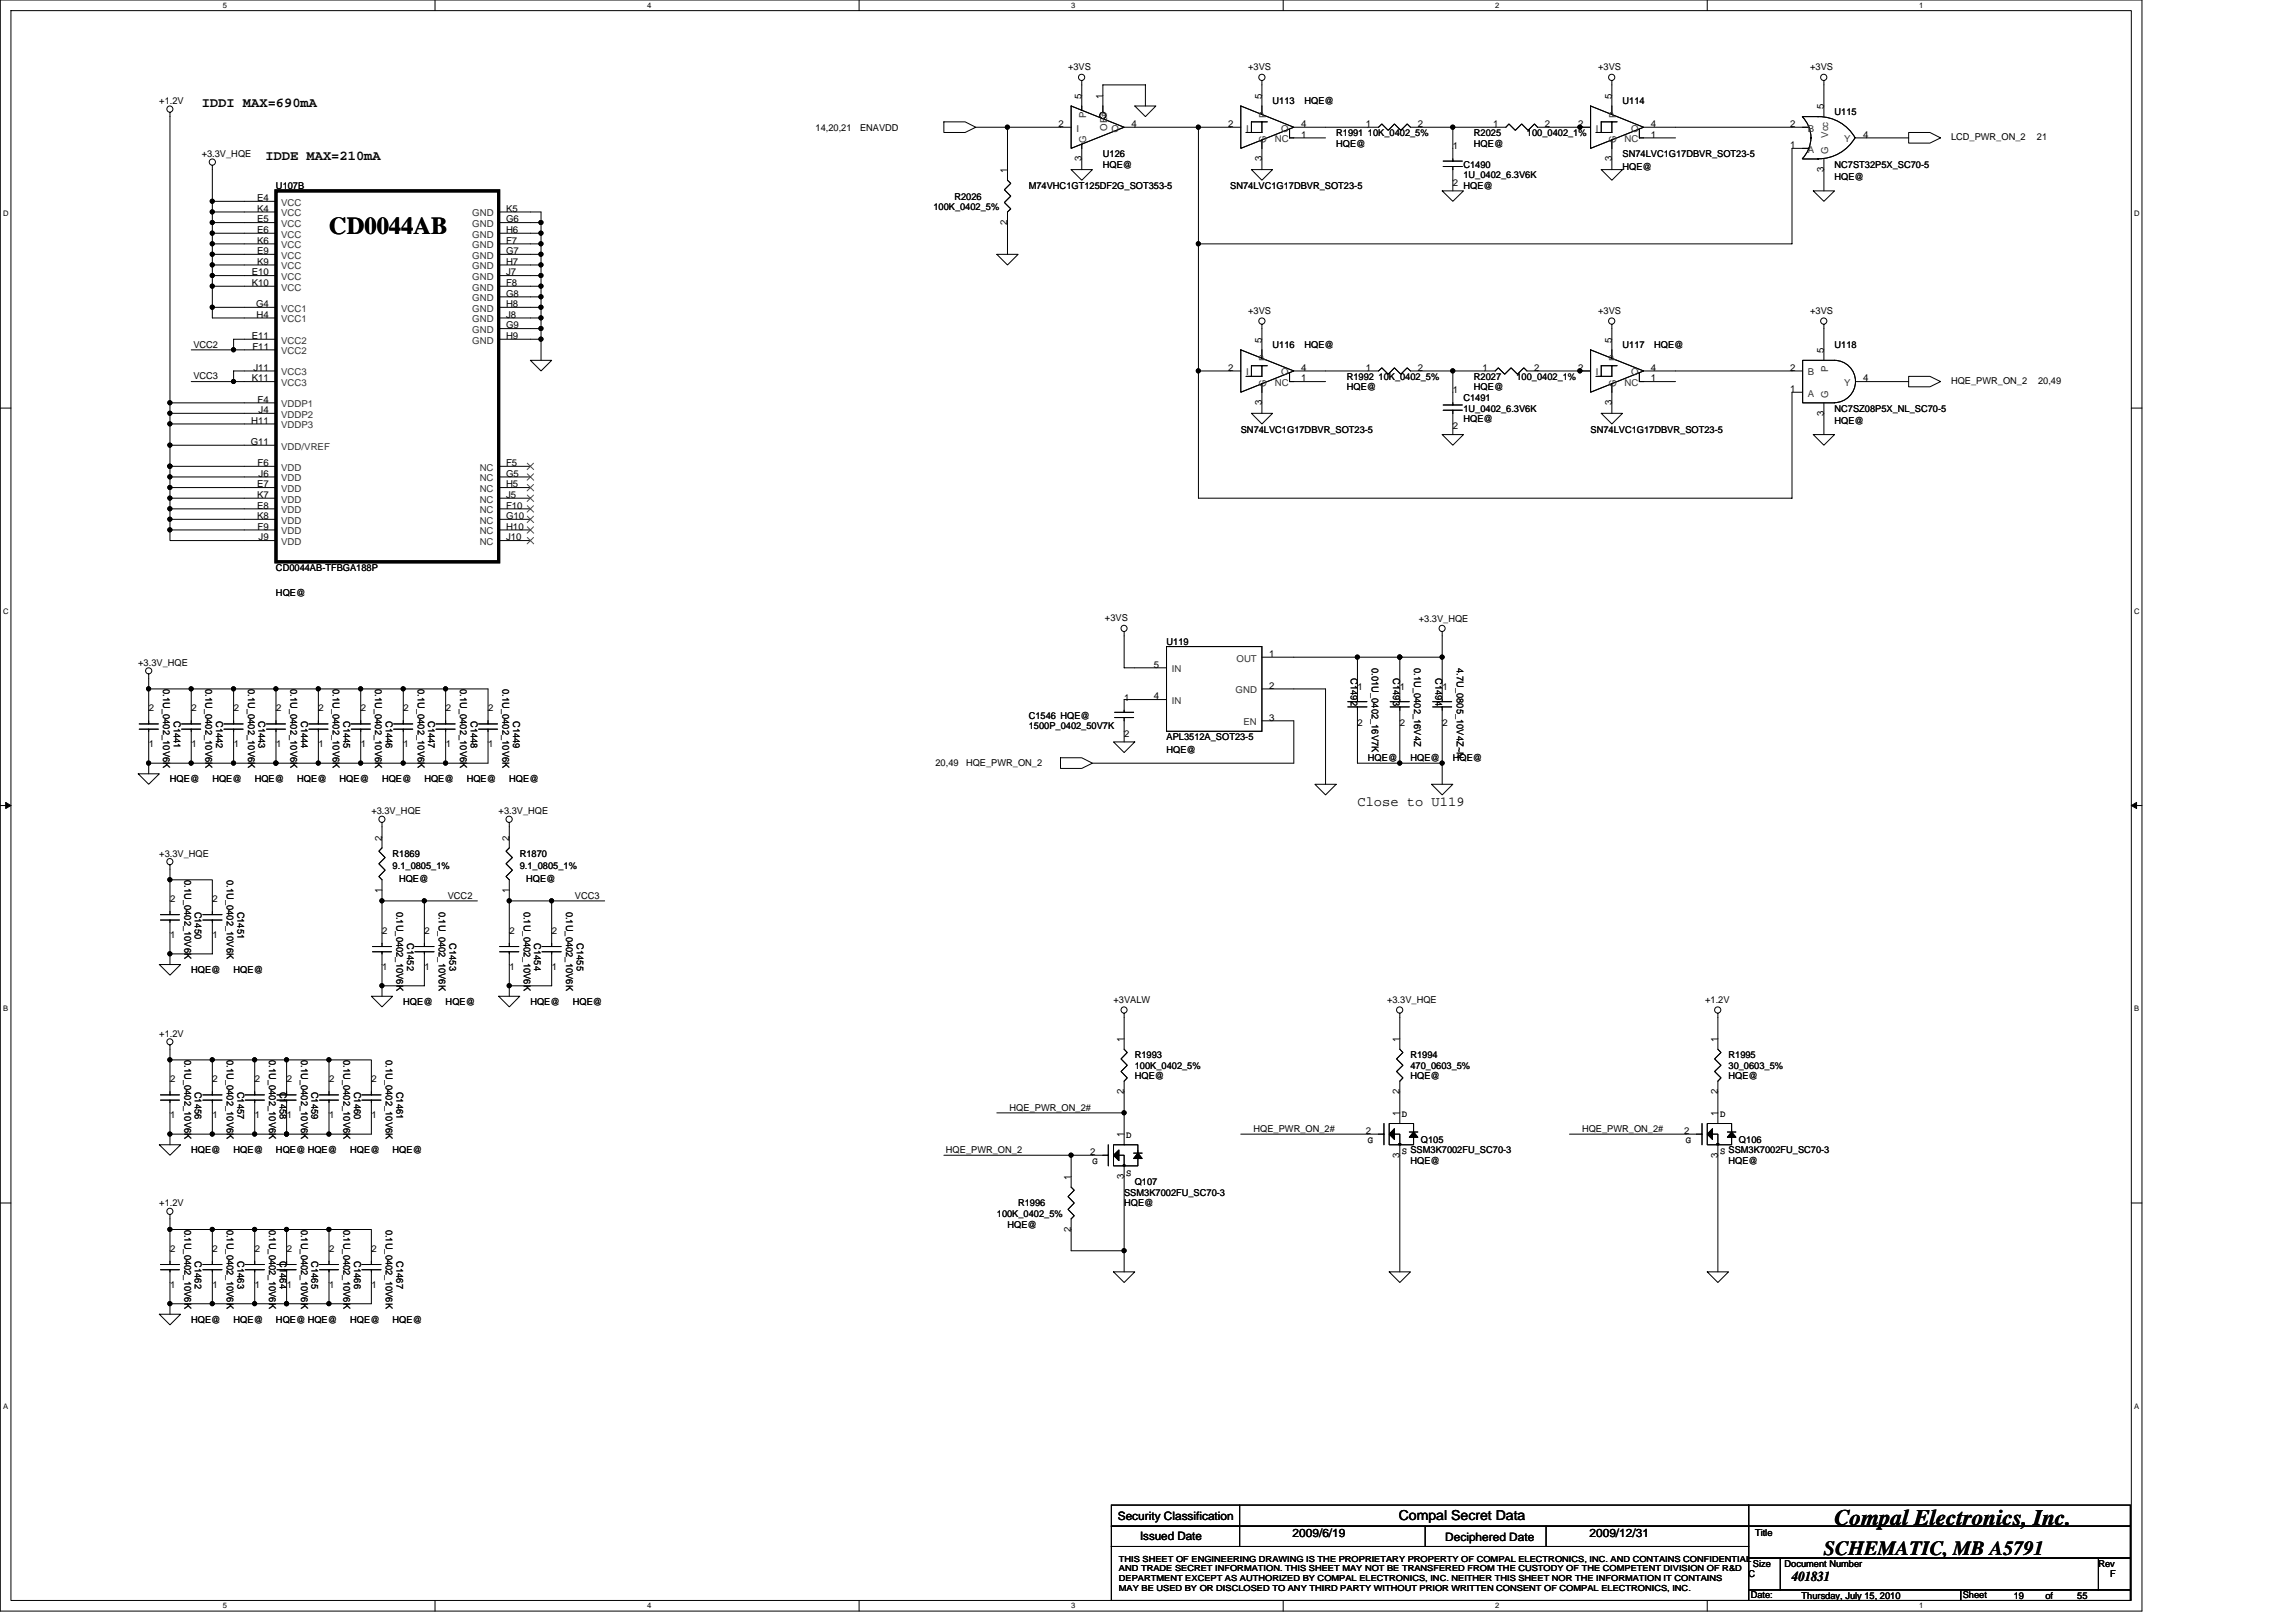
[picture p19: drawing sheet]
<svg xmlns="http://www.w3.org/2000/svg" width="297mm" height="210mm" viewBox="0 0 297 210" stroke-linecap="round" stroke-linejoin="round" font-family="sans-serif">
<defs><g id="words">
<text font-size="3.2" x="42.6" y="30.3">CD0044AB</text>
<text font-size="2.9" x="237.3" y="197.4">Compal Electronics, Inc.</text>
<text font-size="2.6" x="236" y="201.2">SCHEMATIC, MB A5791</text>
<g font-size="1.8">
<text x="26.1" y="13.8">IDDI MAX=690mA</text>
<text x="34.3" y="20.7">IDDE MAX=210mA</text>
<text x="175.6" y="104.3">Close to U119</text>
<text x="181" y="196.8">Compal Secret Data</text>
<text x="231.8" y="204.6">401831</text>
</g>
<g font-size="1.5">
<text x="144.6" y="196.7">Security Classification</text>
<text x="147.5" y="199.3">Issued Date</text>
<text x="167.2" y="198.9">2009/6/19</text>
<text x="187" y="199.4">Deciphered Date</text>
<text x="205.6" y="198.9">2009/12/31</text>
</g>
<g font-size="1.2">
<text x="138.2" y="9.1">+3VS</text>
<text x="161.5" y="9.1">+3VS</text>
<text x="206.8" y="9.1">+3VS</text>
<text x="234.2" y="9.1">+3VS</text>
<text x="20.6" y="13.5">+1.2V</text>
<text x="105.5" y="16.9">14,20,21</text>
<text x="111.3" y="16.9">ENAVDD</text>
<text x="136.9" y="16.4">2</text>
<text x="139.9" y="12.8" transform="rotate(-90 139.9 12.8)">5</text>
<text x="142.7" y="12.8" transform="rotate(-90 142.7 12.8)">1</text>
<text x="146.4" y="16.4">4</text>
<text x="158.9" y="16.4">2</text>
<text x="163.2" y="12.8" transform="rotate(-90 163.2 12.8)">5</text>
<text x="164.6" y="13.5">U113</text>
<text x="168.3" y="17.8">1</text>
<text x="168.3" y="16.4">4</text>
<text x="168.8" y="13.5">HQE@</text>
<text x="172.9" y="17.6">R1991 10K_0402_5%</text>
<text x="176.7" y="16.4">1</text>
<text x="183.4" y="16.4">2</text>
<text x="190.7" y="17.6">R2025</text>
<text x="193.2" y="16.4">1</text>
<text x="197.5" y="17.6">100_0402_1%</text>
<text x="199.9" y="16.4">2</text>
<text x="204.1" y="16.4">2</text>
<text x="208.5" y="12.8" transform="rotate(-90 208.5 12.8)">5</text>
<text x="209.9" y="13.5">U114</text>
<text x="213.6" y="17.8">1</text>
<text x="213.6" y="16.4">4</text>
<text x="231.6" y="16.4">2</text>
<text x="235.9" y="14.1" transform="rotate(-90 235.9 14.1)">5</text>
<text x="237.3" y="14.8">U115</text>
<text x="241" y="17.8">4</text>
<text x="26.1" y="20.3">+3.3V_HQE</text>
<text x="130.3" y="22.4" transform="rotate(-90 130.3 22.4)">1</text>
<text x="139.9" y="20.8" transform="rotate(-90 139.9 20.8)">3</text>
<text x="142.7" y="20.3">U126</text>
<text x="142.7" y="21.7">HQE@</text>
<text x="163.2" y="20.8" transform="rotate(-90 163.2 20.8)">3</text>
<text x="172.9" y="19">HQE@</text>
<text x="188" y="19.3">1</text>
<text x="189.3" y="21.7">C1490</text>
<text x="189.3" y="23.1">1U_0402_6.3V6K</text>
<text x="190.7" y="19">HQE@</text>
<text x="208.5" y="20.8" transform="rotate(-90 208.5 20.8)">3</text>
<text x="209.9" y="20.3">SN74LVC1G17DBVR_SOT23-5</text>
<text x="209.9" y="22">HQE@</text>
<text x="231.6" y="19.2">1</text>
<text x="235.9" y="22.2" transform="rotate(-90 235.9 22.2)">3</text>
<text x="237.3" y="21.7">NC7ST32P5X_SC70-5</text>
<text x="237.3" y="23.3">HQE@</text>
<text x="252.4" y="18.1">LCD_PWR_ON_2</text>
<text x="263.5" y="18.1">21</text>
<text x="33.2" y="26">E4</text>
<text x="33.2" y="27.4">K4</text>
<text x="33.2" y="28.8">E5</text>
<text x="35.7" y="24.4">U107B</text>
<text x="65.5" y="27.4">K5</text>
<text x="65.5" y="28.8">G6</text>
<text x="120.8" y="27.2">100K_0402_5%</text>
<text x="123.5" y="25.8">R2026</text>
<text x="130.3" y="29.1" transform="rotate(-90 130.3 29.1)">2</text>
<text x="133.1" y="24.4">M74VHC1GT125DF2G_SOT353-5</text>
<text x="159.1" y="24.4">SN74LVC1G17DBVR_SOT23-5</text>
<text x="188" y="24">2</text>
<text x="189.3" y="24.4">HQE@</text>
<text x="32.6" y="35.6">E10</text>
<text x="33.2" y="30.2">E6</text>
<text x="33.2" y="31.5">K6</text>
<text x="33.2" y="32.9">E9</text>
<text x="33.2" y="34.3">K9</text>
<text x="65.5" y="30.2">H6</text>
<text x="65.5" y="31.5">F7</text>
<text x="65.5" y="32.9">G7</text>
<text x="65.5" y="34.3">H7</text>
<text x="65.5" y="35.6">J7</text>
<text x="32.6" y="37">K10</text>
<text x="33.1" y="39.8">G4</text>
<text x="33.2" y="41.1">H4</text>
<text x="65.5" y="37">F8</text>
<text x="65.5" y="38.4">G8</text>
<text x="65.5" y="39.8">H8</text>
<text x="65.5" y="41.1">J8</text>
<text x="161.5" y="40.6">+3VS</text>
<text x="206.8" y="40.6">+3VS</text>
<text x="234.2" y="40.6">+3VS</text>
<text x="25" y="45">VCC2</text>
<text x="32.6" y="43.9">E11</text>
<text x="32.7" y="45.3">F11</text>
<text x="32.8" y="48">J11</text>
<text x="65.5" y="42.5">G9</text>
<text x="65.5" y="43.9">H9</text>
<text x="158.9" y="48">2</text>
<text x="163.2" y="44.3" transform="rotate(-90 163.2 44.3)">5</text>
<text x="164.6" y="45">U116</text>
<text x="168.3" y="48">4</text>
<text x="168.8" y="45">HQE@</text>
<text x="176.7" y="48">1</text>
<text x="183.4" y="48">2</text>
<text x="191.8" y="48">1</text>
<text x="198.5" y="48">2</text>
<text x="204.1" y="48">2</text>
<text x="208.5" y="44.3" transform="rotate(-90 208.5 44.3)">5</text>
<text x="209.9" y="45">U117</text>
<text x="213.6" y="48">4</text>
<text x="214" y="45">HQE@</text>
<text x="231.6" y="48">2</text>
<text x="235.9" y="45.7" transform="rotate(-90 235.9 45.7)">5</text>
<text x="237.3" y="45">U118</text>
<text x="25" y="49.1">VCC3</text>
<text x="32.6" y="49.4">K11</text>
<text x="33.3" y="52.1">F4</text>
<text x="33.5" y="53.5">J4</text>
<text x="163.2" y="52.4" transform="rotate(-90 163.2 52.4)">3</text>
<text x="168.3" y="49.4">1</text>
<text x="174.2" y="49.1">R1992 10K_0402_5%</text>
<text x="174.2" y="50.5">HQE@</text>
<text x="188" y="50.9">1</text>
<text x="189.3" y="51.9">C1491</text>
<text x="189.3" y="53.3">1U_0402_6.3V6K</text>
<text x="190.7" y="49.1">R2027</text>
<text x="190.7" y="50.5">HQE@</text>
<text x="196.2" y="49.1">100_0402_1%</text>
<text x="208.5" y="52.4" transform="rotate(-90 208.5 52.4)">3</text>
<text x="213.6" y="49.4">1</text>
<text x="231.6" y="50.7">1</text>
<text x="235.9" y="53.8" transform="rotate(-90 235.9 53.8)">3</text>
<text x="237.3" y="53.3">NC7SZ08P5X_NL_SC70-5</text>
<text x="241" y="49.4">4</text>
<text x="252.4" y="49.7">HQE_PWR_ON_2</text>
<text x="263.7" y="49.7">20,49</text>
<text x="32.4" y="57.6">G11</text>
<text x="32.5" y="54.8">H11</text>
<text x="160.5" y="56">SN74LVC1G17DBVR_SOT23-5</text>
<text x="188" y="55.6">2</text>
<text x="189.3" y="54.6">HQE@</text>
<text x="205.8" y="56">SN74LVC1G17DBVR_SOT23-5</text>
<text x="237.3" y="54.9">HQE@</text>
<text x="33.2" y="63.1">E7</text>
<text x="33.2" y="64.5">K7</text>
<text x="33.2" y="65.8">E8</text>
<text x="33.3" y="60.3">F6</text>
<text x="33.5" y="61.7">J6</text>
<text x="65.5" y="60.3">F5</text>
<text x="65.5" y="61.7">G5</text>
<text x="65.5" y="63.1">H5</text>
<text x="65.5" y="64.5">J5</text>
<text x="65.5" y="65.8">F10</text>
<text x="33.2" y="67.2">K8</text>
<text x="33.3" y="68.6">F9</text>
<text x="33.5" y="69.9">J9</text>
<text x="65.5" y="67.2">G10</text>
<text x="65.5" y="68.6">H10</text>
<text x="65.5" y="69.9">J10</text>
<text x="35.7" y="73.8">CD0044AB-TFBGA188P</text>
<text x="35.7" y="77.1">HQE@</text>
<text x="143" y="80.4">+3VS</text>
<text x="150.9" y="83.4">U119</text>
<text x="183.6" y="80.5">+3.3V_HQE</text>
<text x="17.9" y="86.2">+3.3V_HQE</text>
<text x="21.1" y="89.2" transform="rotate(90 21.1 89.2)">0.1U_0402_10V6K</text>
<text x="26.6" y="89.2" transform="rotate(90 26.6 89.2)">0.1U_0402_10V6K</text>
<text x="32.1" y="89.2" transform="rotate(90 32.1 89.2)">0.1U_0402_10V6K</text>
<text x="37.6" y="89.2" transform="rotate(90 37.6 89.2)">0.1U_0402_10V6K</text>
<text x="43.1" y="89.2" transform="rotate(90 43.1 89.2)">0.1U_0402_10V6K</text>
<text x="48.6" y="89.2" transform="rotate(90 48.6 89.2)">0.1U_0402_10V6K</text>
<text x="54" y="89.2" transform="rotate(90 54 89.2)">0.1U_0402_10V6K</text>
<text x="59.5" y="89.2" transform="rotate(90 59.5 89.2)">0.1U_0402_10V6K</text>
<text x="65" y="89.2" transform="rotate(90 65 89.2)">0.1U_0402_10V6K</text>
<text x="149.3" y="86.4">5</text>
<text x="164.2" y="85">1</text>
<text x="164.2" y="89.1">2</text>
<text x="174.7" y="87.8" transform="rotate(90 174.7 87.8)">C1492</text>
<text x="175.6" y="89.3">1</text>
<text x="177.5" y="86.4" transform="rotate(90 177.5 86.4)">0.01U_0402_16V7K</text>
<text x="180.2" y="87.8" transform="rotate(90 180.2 87.8)">C1493</text>
<text x="181.1" y="89.3">1</text>
<text x="183" y="86.4" transform="rotate(90 183 86.4)">0.1U_0402_16V4Z</text>
<text x="185.7" y="87.8" transform="rotate(90 185.7 87.8)">C1494</text>
<text x="186.6" y="89.3">1</text>
<text x="188.5" y="86.4" transform="rotate(90 188.5 86.4)">4.7U_0805_10V4Z~N</text>
<text x="19.3" y="92.1">2</text>
<text x="22.5" y="93.3" transform="rotate(90 22.5 93.3)">C1441</text>
<text x="24.8" y="92.1">2</text>
<text x="28" y="93.3" transform="rotate(90 28 93.3)">C1442</text>
<text x="30.2" y="92.1">2</text>
<text x="33.5" y="93.3" transform="rotate(90 33.5 93.3)">C1443</text>
<text x="35.7" y="92.1">2</text>
<text x="38.9" y="93.3" transform="rotate(90 38.9 93.3)">C1444</text>
<text x="41.2" y="92.1">2</text>
<text x="44.4" y="93.3" transform="rotate(90 44.4 93.3)">C1445</text>
<text x="46.7" y="92.1">2</text>
<text x="49.9" y="93.3" transform="rotate(90 49.9 93.3)">C1446</text>
<text x="52.2" y="92.1">2</text>
<text x="55.4" y="93.3" transform="rotate(90 55.4 93.3)">C1447</text>
<text x="57.7" y="92.1">2</text>
<text x="60.9" y="93.3" transform="rotate(90 60.9 93.3)">C1448</text>
<text x="63.2" y="92.1">2</text>
<text x="66.4" y="93.3" transform="rotate(90 66.4 93.3)">C1449</text>
<text x="133.1" y="93">C1546 HQE@</text>
<text x="133.1" y="94.4">1500P_0402_50V7K</text>
<text x="145.5" y="90.7">1</text>
<text x="145.5" y="95.4">2</text>
<text x="149.3" y="90.5">4</text>
<text x="150.9" y="95.8">APL3512A_SOT23-5</text>
<text x="164.2" y="93.3">3</text>
<text x="175.6" y="94">2</text>
<text x="181.1" y="94">2</text>
<text x="186.6" y="94">2</text>
<text x="19.3" y="96.7">1</text>
<text x="22" y="101.3">HQE@</text>
<text x="24.8" y="96.7">1</text>
<text x="27.5" y="101.3">HQE@</text>
<text x="30.2" y="96.7">1</text>
<text x="33" y="101.3">HQE@</text>
<text x="35.7" y="96.7">1</text>
<text x="38.5" y="101.3">HQE@</text>
<text x="41.2" y="96.7">1</text>
<text x="43.9" y="101.3">HQE@</text>
<text x="46.7" y="96.7">1</text>
<text x="49.4" y="101.3">HQE@</text>
<text x="52.2" y="96.7">1</text>
<text x="54.9" y="101.3">HQE@</text>
<text x="57.7" y="96.7">1</text>
<text x="60.4" y="101.3">HQE@</text>
<text x="63.2" y="96.7">1</text>
<text x="65.9" y="101.3">HQE@</text>
<text x="121" y="99.2">20,49</text>
<text x="125" y="99.2">HQE_PWR_ON_2</text>
<text x="150.9" y="97.4">HQE@</text>
<text x="177" y="98.5">HQE@</text>
<text x="182.5" y="98.5">HQE@</text>
<text x="188" y="98.5">HQE@</text>
<text x="48" y="105.4">+3.3V_HQE</text>
<text x="64.5" y="105.4">+3.3V_HQE</text>
<text x="20.6" y="110.8">+3.3V_HQE</text>
<text x="23.9" y="113.9" transform="rotate(90 23.9 113.9)">0.1U_0402_10V6K</text>
<text x="29.4" y="113.9" transform="rotate(90 29.4 113.9)">0.1U_0402_10V6K</text>
<text x="49.4" y="108.8" transform="rotate(-90 49.4 108.8)">2</text>
<text x="50.8" y="110.8">R1869</text>
<text x="50.8" y="112.5">9.1_0805_1%</text>
<text x="65.9" y="108.8" transform="rotate(-90 65.9 108.8)">2</text>
<text x="67.2" y="110.8">R1870</text>
<text x="67.2" y="112.5">9.1_0805_1%</text>
<text x="22" y="116.7">2</text>
<text x="25.2" y="118" transform="rotate(90 25.2 118)">C1450</text>
<text x="27.5" y="116.7">2</text>
<text x="30.7" y="118" transform="rotate(90 30.7 118)">C1451</text>
<text x="49.4" y="115.5" transform="rotate(-90 49.4 115.5)">1</text>
<text x="51.3" y="118" transform="rotate(90 51.3 118)">0.1U_0402_10V6K</text>
<text x="51.6" y="114.2">HQE@</text>
<text x="56.8" y="118" transform="rotate(90 56.8 118)">0.1U_0402_10V6K</text>
<text x="57.9" y="116.3">VCC2</text>
<text x="65.9" y="115.5" transform="rotate(-90 65.9 115.5)">1</text>
<text x="67.8" y="118" transform="rotate(90 67.8 118)">0.1U_0402_10V6K</text>
<text x="68.1" y="114.2">HQE@</text>
<text x="73.2" y="118" transform="rotate(90 73.2 118)">0.1U_0402_10V6K</text>
<text x="74.4" y="116.3">VCC3</text>
<text x="22" y="121.4">1</text>
<text x="24.7" y="125.9">HQE@</text>
<text x="27.5" y="121.4">1</text>
<text x="30.2" y="125.9">HQE@</text>
<text x="49.4" y="125.5">1</text>
<text x="49.4" y="120.8">2</text>
<text x="52.7" y="122.1" transform="rotate(90 52.7 122.1)">C1452</text>
<text x="54.9" y="125.5">1</text>
<text x="54.9" y="120.8">2</text>
<text x="58.2" y="122.1" transform="rotate(90 58.2 122.1)">C1453</text>
<text x="65.9" y="125.5">1</text>
<text x="65.9" y="120.8">2</text>
<text x="69.1" y="122.1" transform="rotate(90 69.1 122.1)">C1454</text>
<text x="71.4" y="125.5">1</text>
<text x="71.4" y="120.8">2</text>
<text x="74.6" y="122.1" transform="rotate(90 74.6 122.1)">C1455</text>
<text x="52.2" y="130">HQE@</text>
<text x="57.7" y="130">HQE@</text>
<text x="68.6" y="130">HQE@</text>
<text x="74.1" y="130">HQE@</text>
<text x="144.1" y="129.8">+3VALW</text>
<text x="179.4" y="129.8">+3.3V_HQE</text>
<text x="220.6" y="129.8">+1.2V</text>
<text x="20.6" y="134.2">+1.2V</text>
<text x="23.9" y="137.2" transform="rotate(90 23.9 137.2)">0.1U_0402_10V6K</text>
<text x="29.4" y="137.2" transform="rotate(90 29.4 137.2)">0.1U_0402_10V6K</text>
<text x="34.8" y="137.2" transform="rotate(90 34.8 137.2)">0.1U_0402_10V6K</text>
<text x="38.9" y="137.2" transform="rotate(90 38.9 137.2)">0.1U_0402_10V6K</text>
<text x="44.4" y="137.2" transform="rotate(90 44.4 137.2)">0.1U_0402_10V6K</text>
<text x="49.9" y="137.2" transform="rotate(90 49.9 137.2)">0.1U_0402_10V6K</text>
<text x="145.4" y="134.8" transform="rotate(-90 145.4 134.8)">1</text>
<text x="146.8" y="136.9">R1993</text>
<text x="181.1" y="134.8" transform="rotate(-90 181.1 134.8)">1</text>
<text x="182.5" y="136.9">R1994</text>
<text x="222.2" y="134.8" transform="rotate(-90 222.2 134.8)">1</text>
<text x="223.6" y="136.9">R1995</text>
<text x="22" y="140.1">2</text>
<text x="25.2" y="141.3" transform="rotate(90 25.2 141.3)">C1456</text>
<text x="27.5" y="140.1">2</text>
<text x="30.7" y="141.3" transform="rotate(90 30.7 141.3)">C1457</text>
<text x="33" y="140.1">2</text>
<text x="36.2" y="141.3" transform="rotate(90 36.2 141.3)">C1458</text>
<text x="37.1" y="140.1">2</text>
<text x="40.3" y="141.3" transform="rotate(90 40.3 141.3)">C1459</text>
<text x="42.6" y="140.1">2</text>
<text x="45.8" y="141.3" transform="rotate(90 45.8 141.3)">C1460</text>
<text x="48.1" y="140.1">2</text>
<text x="51.3" y="141.3" transform="rotate(90 51.3 141.3)">C1461</text>
<text x="130.6" y="143.7">HQE_PWR_ON_2#</text>
<text x="145.4" y="141.6" transform="rotate(-90 145.4 141.6)">2</text>
<text x="146.8" y="138.3">100K_0402_5%</text>
<text x="146.8" y="139.7">HQE@</text>
<text x="181.1" y="141.6" transform="rotate(-90 181.1 141.6)">2</text>
<text x="182.5" y="138.3">470_0603_5%</text>
<text x="182.5" y="139.7">HQE@</text>
<text x="222.2" y="141.6" transform="rotate(-90 222.2 141.6)">2</text>
<text x="223.6" y="138.3">30_0603_5%</text>
<text x="223.6" y="139.7">HQE@</text>
<text x="22" y="144.7">1</text>
<text x="24.7" y="149.3">HQE@</text>
<text x="27.5" y="144.7">1</text>
<text x="30.2" y="149.3">HQE@</text>
<text x="33" y="144.7">1</text>
<text x="35.7" y="149.3">HQE@ HQE@</text>
<text x="37.1" y="144.7">1</text>
<text x="42.6" y="144.7">1</text>
<text x="45.3" y="149.3">HQE@</text>
<text x="48.1" y="144.7">1</text>
<text x="50.8" y="149.3">HQE@</text>
<text x="122.4" y="149.2">HQE_PWR_ON_2</text>
<text x="141.1" y="149.5">2</text>
<text x="145.4" y="147.2" transform="rotate(-90 145.4 147.2)">1</text>
<text x="145.7" y="147.3">D</text>
<text x="162.2" y="146.5">HQE_PWR_ON_2#</text>
<text x="176.7" y="146.7">2</text>
<text x="177" y="147.9">G</text>
<text x="181.1" y="149.8" transform="rotate(-90 181.1 149.8)">3</text>
<text x="181.1" y="144.4" transform="rotate(-90 181.1 144.4)">1</text>
<text x="181.4" y="144.6">D</text>
<text x="181.4" y="149.4">S SSM3K7002FU_SC70-3</text>
<text x="183.8" y="147.9">Q105</text>
<text x="204.7" y="146.5">HQE_PWR_ON_2#</text>
<text x="217.9" y="146.7">2</text>
<text x="218.1" y="147.9">G</text>
<text x="222.2" y="149.8" transform="rotate(-90 222.2 149.8)">3</text>
<text x="222.2" y="144.4" transform="rotate(-90 222.2 144.4)">1</text>
<text x="222.5" y="144.6">D</text>
<text x="222.5" y="149.4">S SSM3K7002FU_SC70-3</text>
<text x="225" y="147.9">Q106</text>
<text x="138.6" y="152.7" transform="rotate(-90 138.6 152.7)">1</text>
<text x="141.3" y="150.6">G</text>
<text x="145.4" y="152.5" transform="rotate(-90 145.4 152.5)">3</text>
<text x="145.4" y="154.7">SSM3K7002FU_SC70-3</text>
<text x="145.7" y="152.1">S</text>
<text x="146.8" y="153.4">Q107</text>
<text x="182.5" y="150.6">HQE@</text>
<text x="223.6" y="150.6">HQE@</text>
<text x="20.6" y="156.1">+1.2V</text>
<text x="22" y="162">2</text>
<text x="23.9" y="159.1" transform="rotate(90 23.9 159.1)">0.1U_0402_10V6K</text>
<text x="27.5" y="162">2</text>
<text x="29.4" y="159.1" transform="rotate(90 29.4 159.1)">0.1U_0402_10V6K</text>
<text x="33" y="162">2</text>
<text x="34.8" y="159.1" transform="rotate(90 34.8 159.1)">0.1U_0402_10V6K</text>
<text x="37.1" y="162">2</text>
<text x="38.9" y="159.1" transform="rotate(90 38.9 159.1)">0.1U_0402_10V6K</text>
<text x="42.6" y="162">2</text>
<text x="44.4" y="159.1" transform="rotate(90 44.4 159.1)">0.1U_0402_10V6K</text>
<text x="48.1" y="162">2</text>
<text x="49.9" y="159.1" transform="rotate(90 49.9 159.1)">0.1U_0402_10V6K</text>
<text x="129" y="157.5">100K_0402_5%</text>
<text x="130.3" y="158.9">HQE@</text>
<text x="131.7" y="156.1">R1996</text>
<text x="138.6" y="159.4" transform="rotate(-90 138.6 159.4)">2</text>
<text x="145.4" y="156.1">HQE@</text>
<text x="22" y="166.7">1</text>
<text x="25.2" y="163.2" transform="rotate(90 25.2 163.2)">C1462</text>
<text x="27.5" y="166.7">1</text>
<text x="30.7" y="163.2" transform="rotate(90 30.7 163.2)">C1463</text>
<text x="33" y="166.7">1</text>
<text x="36.2" y="163.2" transform="rotate(90 36.2 163.2)">C1464</text>
<text x="37.1" y="166.7">1</text>
<text x="40.3" y="163.2" transform="rotate(90 40.3 163.2)">C1465</text>
<text x="42.6" y="166.7">1</text>
<text x="45.8" y="163.2" transform="rotate(90 45.8 163.2)">C1466</text>
<text x="48.1" y="166.7">1</text>
<text x="51.3" y="163.2" transform="rotate(90 51.3 163.2)">C1467</text>
<text x="24.7" y="171.2">HQE@</text>
<text x="30.2" y="171.2">HQE@</text>
<text x="35.7" y="171.2">HQE@ HQE@</text>
<text x="45.3" y="171.2">HQE@</text>
<text x="50.8" y="171.2">HQE@</text>
<text x="226.8" y="202.8">Size</text>
<text x="227.1" y="198.8">Title</text>
<text x="230.9" y="202.8">Document Number</text>
<text x="271.5" y="202.8">Rev</text>
<text x="226.2" y="204.1">C</text>
<text x="226.5" y="206.9">Date:</text>
<text x="233.1" y="206.9">Thursday, July 15, 2010</text>
<text x="253.9" y="206.9">Sheet</text>
<text x="260.5" y="206.9">19</text>
<text x="264.6" y="206.9">of</text>
<text x="268.7" y="206.9">55</text>
<text x="273" y="204.1">F</text>
</g>
<g font-size="1.2" fill="#333">
<text x="139.3" y="17">I</text>
<text x="140.5" y="15.2" transform="rotate(-90 140.5 15.2)">P</text>
<text x="143.3" y="16.9" transform="rotate(-90 143.3 16.9)">OE#</text>
<text x="143.8" y="17">O</text>
<text x="161.2" y="17">I</text>
<text x="163.8" y="15.2" transform="rotate(-90 163.8 15.2)">P</text>
<text x="165.8" y="17">O</text>
<text x="206.5" y="17">I</text>
<text x="209.1" y="15.2" transform="rotate(-90 209.1 15.2)">P</text>
<text x="211" y="17">O</text>
<text x="233.9" y="17">B</text>
<text x="236.5" y="17.8" transform="rotate(-90 236.5 17.8)">Vcc</text>
<text x="140.5" y="18.5" transform="rotate(-90 140.5 18.5)">G</text>
<text x="163.8" y="18.5" transform="rotate(-90 163.8 18.5)">G</text>
<text x="164.9" y="18.4">NC</text>
<text x="209.1" y="18.5" transform="rotate(-90 209.1 18.5)">G</text>
<text x="210.2" y="18.4">NC</text>
<text x="233.9" y="19.8">A</text>
<text x="236.5" y="19.9" transform="rotate(-90 236.5 19.9)">G</text>
<text x="238.6" y="18.4">Y</text>
<text x="36.4" y="26.6">VCC</text>
<text x="36.4" y="28">VCC</text>
<text x="36.4" y="29.4">VCC</text>
<text x="61.1" y="28">GND</text>
<text x="61.1" y="29.4">GND</text>
<text x="36.4" y="30.8">VCC</text>
<text x="36.4" y="32.1">VCC</text>
<text x="36.4" y="33.5">VCC</text>
<text x="36.4" y="34.9">VCC</text>
<text x="61.1" y="30.8">GND</text>
<text x="61.1" y="32.1">GND</text>
<text x="61.1" y="33.5">GND</text>
<text x="61.1" y="34.9">GND</text>
<text x="36.4" y="41.7">VCC1</text>
<text x="36.4" y="40.3">VCC1</text>
<text x="36.4" y="36.2">VCC</text>
<text x="36.4" y="37.6">VCC</text>
<text x="61.1" y="36.2">GND</text>
<text x="61.1" y="37.6">GND</text>
<text x="61.1" y="39">GND</text>
<text x="61.1" y="40.3">GND</text>
<text x="61.1" y="41.7">GND</text>
<text x="36.4" y="44.5">VCC2</text>
<text x="36.4" y="45.8">VCC2</text>
<text x="61.1" y="43.1">GND</text>
<text x="61.1" y="44.5">GND</text>
<text x="163.8" y="46.8" transform="rotate(-90 163.8 46.8)">P</text>
<text x="209.1" y="46.8" transform="rotate(-90 209.1 46.8)">P</text>
<text x="36.4" y="48.6">VCC3</text>
<text x="36.4" y="50">VCC3</text>
<text x="36.4" y="52.7">VDDP1</text>
<text x="161.2" y="48.6">I</text>
<text x="163.8" y="50.1" transform="rotate(-90 163.8 50.1)">G</text>
<text x="164.9" y="50">NC</text>
<text x="165.8" y="48.6">O</text>
<text x="206.5" y="48.6">I</text>
<text x="209.1" y="50.1" transform="rotate(-90 209.1 50.1)">G</text>
<text x="210.2" y="50">NC</text>
<text x="211" y="48.6">O</text>
<text x="233.9" y="48.6">B</text>
<text x="233.9" y="51.3">A</text>
<text x="236.5" y="51.5" transform="rotate(-90 236.5 51.5)">G</text>
<text x="236.5" y="48.1" transform="rotate(-90 236.5 48.1)">P</text>
<text x="238.6" y="50">Y</text>
<text x="36.4" y="54.1">VDDP2</text>
<text x="36.4" y="55.4">VDDP3</text>
<text x="36.4" y="58.2">VDD/VREF</text>
<text x="36.4" y="60.9">VDD</text>
<text x="36.4" y="62.3">VDD</text>
<text x="36.4" y="63.7">VDD</text>
<text x="36.4" y="65">VDD</text>
<text x="62.1" y="60.9">NC</text>
<text x="62.1" y="62.3">NC</text>
<text x="62.1" y="63.7">NC</text>
<text x="62.1" y="65">NC</text>
<text x="36.4" y="66.4">VDD</text>
<text x="36.4" y="67.8">VDD</text>
<text x="36.4" y="69.2">VDD</text>
<text x="36.4" y="70.5">VDD</text>
<text x="62.1" y="66.4">NC</text>
<text x="62.1" y="67.8">NC</text>
<text x="62.1" y="69.2">NC</text>
<text x="62.1" y="70.5">NC</text>
<text x="151.6" y="87">IN</text>
<text x="159.8" y="89.7">GND</text>
<text x="160" y="85.6">OUT</text>
<text x="151.6" y="91.1">IN</text>
<text x="160.9" y="93.9">EN</text>
</g>
<g font-size="1.1">
<text x="144.8" y="202.1">THIS SHEET OF ENGINEERING DRAWING IS THE PROPRIETARY PROPERTY OF COMPAL ELECTRONICS, INC. AND CONTAINS CONFIDENTIAL</text>
<text x="144.8" y="203.3">AND TRADE SECRET INFORMATION. THIS SHEET MAY NOT BE TRANSFERED FROM THE CUSTODY OF THE COMPETENT DIVISION OF R&amp;D</text>
<text x="144.8" y="204.6">DEPARTMENT EXCEPT AS AUTHORIZED BY COMPAL ELECTRONICS, INC. NEITHER THIS SHEET NOR THE INFORMATION IT CONTAINS</text>
<text x="144.8" y="205.9">MAY BE USED BY OR DISCLOSED TO ANY THIRD PARTY WITHOUT PRIOR WRITTEN CONSENT OF COMPAL ELECTRONICS, INC.</text>
</g>
<g font-size="1">
<text x="28.8" y="1">5</text>
<text x="83.7" y="1">4</text>
<text x="138.6" y="1">3</text>
<text x="193.4" y="1">2</text>
<text x="248.3" y="1">1</text>
<text x=".4" y="28">D</text>
<text x="276.1" y="28">D</text>
<text x=".4" y="79.4">C</text>
<text x="276.1" y="79.4">C</text>
<text x=".4" y="130.9">B</text>
<text x="276.1" y="130.9">B</text>
<text x=".4" y="182.3">A</text>
<text x="276.1" y="182.3">A</text>
<text x="28.8" y="208.2">5</text>
<text x="83.7" y="208.2">4</text>
<text x="138.6" y="208.2">3</text>
<text x="193.4" y="208.2">2</text>
<text x="248.3" y="208.2">1</text>
</g>
</g></defs>
<path d="M0 0h277.1v208.5h-277.1zM1.4 1.4h274.3v205.7h-274.3z" fill="none" stroke="#000" stroke-width=".13"/>
<g fill="#fff">
<path d="M28.8 .1h.6v1.1h-.6z"/>
<path d="M28.8 207.3h.6v1.1h-.6z"/>
</g>
<path d="M56.3 0v1.4M56.3 207.1v1.4" fill="none" stroke="#000" stroke-width=".13"/>
<g fill="#fff">
<path d="M83.7 .1h.6v1.1h-.6z"/>
<path d="M83.7 207.3h.6v1.1h-.6z"/>
</g>
<path d="M111.1 0v1.4M111.1 207.1v1.4" fill="none" stroke="#000" stroke-width=".13"/>
<g fill="#fff">
<path d="M138.6 .1h.5v1.1h-.5z"/>
<path d="M138.6 207.3h.5v1.1h-.5z"/>
</g>
<path d="M166 0v1.4M166 207.1v1.4" fill="none" stroke="#000" stroke-width=".13"/>
<g fill="#fff">
<path d="M193.4 .1h.6v1.1h-.6z"/>
<path d="M193.4 207.3h.6v1.1h-.6z"/>
</g>
<path d="M220.9 0v1.4M220.9 207.1v1.4" fill="none" stroke="#000" stroke-width=".13"/>
<g fill="#fff">
<path d="M248.3 .1h.6v1.1h-.6z"/>
<path d="M248.3 207.3h.6v1.1h-.6z"/>
<path d="M.4 27.1h.7v1.1h-.7z"/>
<path d="M276.1 27.1h.7v1.1h-.7z"/>
<path d="M.4 78.5h.7v1.1h-.7z"/>
<path d="M276.1 78.5h.7v1.1h-.7z"/>
</g>
<path d="M0 52.8h1.4M275.7 52.8h1.4" fill="none" stroke="#000" stroke-width=".13"/>
<g fill="#fff">
<path d="M.4 130h.7v1.1h-.7z"/>
<path d="M276.1 130h.7v1.1h-.7z"/>
</g>
<path d="M0 104.2h1.4M275.7 104.2h1.4" fill="none" stroke="#000" stroke-width=".13"/>
<path d="M.7 103.8l.7 .4-.7 .4zM275.7 104.2l.7-.4v.8z" fill="#000" stroke="#000" stroke-width=".13"/>
<g fill="#fff">
<path d="M.4 181.4h.7v1.1h-.7z"/>
<path d="M276.1 181.4h.7v1.1h-.7z"/>
</g>
<g fill="none" stroke="#000" stroke-width=".13">
<path d="M22 14.5v54.1M122.1 15.8h2.8l1.3 .7-1.3 .6h-2.8zM126.2 16.5h4.1v6.8l.5 .4-.9 .9 .9 .8-.9 .8 .9 .8-.5 .4v5.5M130.3 16.5h8.3M138.6 13.7l6.8 2.8-6.8 2.7zM140 10.4v3.9M140 18.6v3.3M145.4 16.5h15.1M146.8 13.7h2.7l-1.3 1.4zM148.2 13.7v-2.7h-5.5v3.5M155 16.5v48h76.8v-13.7h1.4M160.5 13.7l6.9 2.8-6.9 2.7z"/>
<path d="M163.3 15.8v1.3h-2.1M163.3 18.1v3.8M163.3 10.4v4.4M164 15.8h-2.1v1.3M166.8 16.7v1.1h4.7M167.4 16.5h10.9l.5-.5 .8 .9 .8-.9 .8 .9 .9-.9 .4 .5h12.3l.4-.5 .8 .9 .9-.9 .8 .9 .8-.9 .4 .5h6.9M188 16.5v4.3M205.8 13.7l6.8 2.8-6.8 2.7zM208.5 15.8v1.3h-2M208.5 18.1v3.8M208.5 10.4v4.4M209.2 15.8h-2v1.3"/>
<path d="M212.1 16.7v1.1h4.7M233.2 15.1a3.9 3.9 0 0 1 1.1 2.8v-.1a4 4 0 0 1-1.1 2.7M233.2 15.1h2.1M234 19.2h-2.2v12.4h-76.8M234 16.5h-21.4M235.2 15.1a5.4 5.4 0 0 1 4.8 2.7M236 10.4v4.7M240 17.8a5.5 5.5 0 0 1-4.8 2.8M246.9 17.8h-6.8M246.9 17.1h2.8l1.4 .7-1.4 .7h-2.8zM27.5 39.8h8.2M27.5 28.8v1.4h8.2"/>
<path d="M27.5 30.2v1.4h8.2M27.5 31.6v1.3h8.2M27.5 32.9v1.4h8.2M27.5 34.3v1.4h8.2M27.5 26.1v1.3h8.2M27.5 37h8.2M27.5 28.8h8.2M27.5 21.4v4.7h8.2M27.5 35.7v5.4h8.2M27.5 27.4v1.4M64.5 39.8h5.5M64.5 27.4h5.5v19.2"/>
<path d="M64.5 38.4h5.5M64.5 37h5.5M64.5 35.7h5.5M64.5 34.3h5.5M64.5 32.9h5.5M64.5 31.6h5.5M64.5 30.2h5.5M70 28.8h-5.5M129 32.9h2.7l-1.4 1.4zM138.6 21.9h2.7l-1.3 1.4zM161.9 21.9h2.7l-1.3 1.4zM186.6 24.7h2.7l-1.3 1.4z"/>
<path d="M186.7 21.5h2.5M186.7 20.8h2.5M188 21.5v3.2M207.2 21.9h2.7l-1.4 1.4zM233.2 20.6h2.1M234.6 24.7h2.7l-1.3 1.4zM236 20.6v4.1M22 52.1h13.7M22 54.9h13.7M22 57.6h13.7M24.7 49.4h11M35.7 43.9h-5.5v1.4"/>
<path d="M35.7 48h-5.5v1.4M35.7 53.5h-13.7M35.7 45.3h-11M64.5 41.1h5.5M64.5 42.5h5.5M68.6 46.6h2.8l-1.4 1.4zM70 43.9h-5.5M160.5 45.3l6.9 2.7-6.9 2.8zM160.5 48h-5.5M161.9 53.5h2.7l-1.3 1.4zM163.3 42v4.4M163.3 47.3v1.4h-2.1"/>
<path d="M163.3 49.7v3.8M164 47.3h-2.1v1.4M166.8 48.3v1.1h4.7M167.4 48h10.9l.5-.4 .8 .8 .8-.8 .8 .8 .9-.8 .4 .4h10.9l.4-.4 .9 .8 .8-.8 .8 .8 .8-.8 .4 .4h8.3M186.6 56.2h2.7l-1.3 1.4zM186.7 53.1h2.5M186.7 52.4h2.5M188 48v4.4M188 53.1v3.1M205.8 45.3l6.8 2.7-6.8 2.8zM207.2 53.5h2.7l-1.4 1.4zM208.5 47.3v1.4h-2"/>
<path d="M208.5 49.7v3.8M208.5 42v4.4M209.2 47.3h-2v1.4M212.1 48.3v1.1h4.7M212.6 48h20.6M234.6 56.2h2.7l-1.3 1.4zM236 42v4.6M236 52.1v4.1M237.3 52.1a2.74 2.74 0 0 0 2.7-2.7 2.74 2.74 0 0 0-2.7-2.8h-4.1v5.5h4.1M240.1 49.4h6.8M246.9 48.7h2.8l1.4 .7-1.4 .7h-2.8zM22 68.6v1.4h13.7"/>
<path d="M22 67.2h13.7M22 65.8h13.7M22 63.1h13.7M22 61.7h13.7M35.7 68.6h-13.7M35.7 64.5h-13.7M35.7 60.3h-13.7M64.5 68.6h4.1M64.5 67.2h4.1M64.5 65.8h4.1M64.5 64.5h4.1M64.5 63.1h4.1"/>
<path d="M64.5 61.7h4.1M64.5 60.3h4.1M64.5 70h4.1M18 93.7h2.5M18 94.4h2.5M19.2 89.2h5.5v4.5M19.2 87.2v6.5M19.2 94.4v5.7M23.5 93.7h2.5M23.5 94.4h2.5M24.7 94.4v4.4M24.7 89.2h5.5v4.5"/>
<path d="M29 93.7h2.5M29 94.4h2.5M30.2 89.2h5.5v4.5M30.2 94.4v4.4M34.5 93.7h2.4M34.5 94.4h2.4M35.7 94.4v4.4M35.7 89.2h5.5v4.5M40 93.7h2.4M40 94.4h2.4M41.2 94.4v4.4M41.2 89.2h5.5v4.5"/>
<path d="M45.4 93.7h2.5M45.4 94.4h2.5M46.7 94.4v4.4M46.7 89.2h5.5v4.5M50.9 93.7h2.5M50.9 94.4h2.5M52.2 89.2h5.5v4.5M52.2 94.4v4.4M56.4 93.7h2.5M56.4 94.4h2.5M57.7 89.2h5.4v4.5M57.7 94.4v4.4"/>
<path d="M61.9 93.7h2.5M61.9 94.4h2.5M63.1 94.4v4.4h-43.9M137.2 98.1h2.8l1.3 .7-1.3 .6h-2.8zM144.1 96h2.7l-1.4 1.4zM144.2 92.9h2.5M144.2 92.2h2.5M145.4 81.7v4.7h5.5M145.4 92.9v3.1M150.9 83.7h12.4v10.9h-12.4zM150.9 90.5h-5.5v1.7M163.3 89.2h8.2v12.3"/>
<path d="M163.3 93.3h4.1v5.5h-26.1M163.3 85h23.3M174.4 91.5h2.4M174.4 90.8h2.4M175.6 85v5.8M175.6 91.5v7.3h11M179.8 91.5h2.5M179.8 90.8h2.5M181.1 85v5.8M181.1 91.5v7.3M185.4 91.5h2.4M185.4 90.8h2.4"/>
<path d="M186.6 81.7v9.1M186.6 91.5v10M17.9 100.1h2.7l-1.4 1.4zM20.8 118.4h2.4M20.8 119.1h2.4M22 111.9v6.5M22 119.1v5.7M22 113.9h5.5v4.5M26.2 118.4h2.5M26.2 119.1h2.5M27.5 119.1v4.3h-5.5M49.4 116.6h5.5v5.9"/>
<path d="M49.4 106.4v3.3l-.4 .5 .8 .8-.8 .8 .8 .8-.8 .8 .4 .5v8.6M54.9 116.6h6.9M65.9 106.4v3.3l-.4 .5 .8 .8-.8 .8 .8 .8-.8 .8 .4 .5v8.6M65.9 116.6h5.5v5.9M71.4 116.6h6.8M170.1 101.5h2.8l-1.4 1.4zM185.2 101.5h2.8l-1.4 1.4zM20.6 124.8h2.8l-1.4 1.4zM22 135.2v6.5M22 137.2h5.5M27.5 137.2v4.5M27.5 137.2h5.5v4.5"/>
<path d="M33 137.2h4.1v4.5M37.1 137.2h5.5v4.5M42.6 137.2h5.4v4.5M48 128.9h2.8l-1.4 1.4zM48.2 122.5h2.4M48.2 123.2h2.4M49.4 123.2v5.7M53.7 122.5h2.5M53.7 123.2h2.5M54.9 123.2v4.4h-5.5M64.5 128.9h2.7l-1.3 1.4zM64.6 122.5h2.5"/>
<path d="M64.6 123.2h2.5M65.9 123.2v5.7M70.1 122.5h2.5M70.1 123.2h2.5M71.4 123.2v4.4h-5.5M145.4 131.1v4.7l.4 .4-.8 .8 .8 .9-.8 .8 .8 .8-.4 .4v8.2M181.1 131.1v4.7l.4 .4-.8 .8 .8 .9-.8 .8 .8 .8-.4 .4v5.5M222.2 131.1v4.7l.4 .4-.8 .8 .8 .9-.8 .8 .8 .8-.4 .4v5.5M0 155.7h1.4M20.6 148.1h2.8l-1.4 1.4zM20.8 141.7h2.4M20.8 142.4h2.4"/>
<path d="M22 157.2v6.4M22 142.4v5.7M22 159.1h5.5M26.2 141.7h2.5M26.2 142.4h2.5M27.5 159.1h5.5v4.5M27.5 142.4v4.4M27.5 159.1v4.5M31.7 141.7h2.5M31.7 142.4h2.5M33 159.1h4.1v4.5M33 142.4v4.4"/>
<path d="M35.8 141.7h2.5M35.8 142.4h2.5M37.1 142.4v4.4M37.1 159.1h5.5v4.5M41.3 141.7h2.5M41.3 142.4h2.5M42.6 159.1h5.4v4.5M42.6 142.4v4.4M46.8 141.7h2.5M46.8 142.4h2.5M48 142.4v4.4h-26M129 144h16.4"/>
<path d="M138.6 149.5v4.1l.4 .4-.8 .9 .8 .8-.8 .8 .8 .8-.4 .4v4.2h6.8M143.4 149.5h-21.3M143.4 148.1v2.8M145.3 150.9v-.2h.3v.2h-.2M145.4 148.1h-1.3v2.8h1.3v-1.4h-.6M145.4 148.1h1.8v1.1M145.4 150.9v13.7M146.7 149.2h1.1M147.2 149.9v1h-1.8M160.5 146.8h18.5M179 145.4v2.7M181 148.1v-.1h.2v.1h-.1"/>
<path d="M181.1 145.4h-1.4v2.7h1.4v-1.3h-.7M181.1 145.4h1.8v1.1M181.1 148.1v16.5M182.3 146.5h1.1M182.9 147.2v.9h-1.8M203 146.8h17.2M220.2 145.4v2.7M222.1 148.1v-.1h.3v.1h-.2M222.2 145.4h-1.3v2.7h1.3v-1.3h-.7M222.2 145.4h1.8v1.1M222.2 148.1v16.5M223.5 146.5h1.1"/>
<path d="M224 147.2v.9h-1.8M275.7 155.7h1.4M20.6 170.1h2.8l-1.4 1.4zM20.8 163.6h2.4M20.8 164.3h2.4M22 164.3v5.8M26.2 163.6h2.5M26.2 164.3h2.5M27.5 164.3v4.4M31.7 163.6h2.5M31.7 164.3h2.5M33 164.3v4.4"/>
<path d="M35.8 163.6h2.5M35.8 164.3h2.5M37.1 164.3v4.4M41.3 163.6h2.5M41.3 164.3h2.5M42.6 164.3v4.4M46.8 163.6h2.5M46.8 164.3h2.5M48 164.3v4.4h-26M144.1 164.6h2.7l-1.4 1.4zM179.7 164.6h2.8l-1.4 1.4zM220.9 164.6h2.7l-1.4 1.4z"/>
<path d="M143.8 194.8h82.4v2.7h-82.4zM143.8 197.5h82.4v2.6h-82.4zM160.4 194.8v5.3M184.4 197.5v2.6M200 197.5v2.6M226.2 194.8h49.4v2.7h-49.4zM226.2 197.5h49.4v4.1h-49.4zM143.8 200.1h82.4v7h-82.4zM226.2 201.6h4.1v4.1h-4.1zM226.2 205.7h27.5v1.4h-27.5zM230.3 201.6h41.2v4.1h-41.2zM253.7 205.7h21.9v1.4h-21.9z"/>
<path d="M271.5 201.6h4.1v4.1h-4.1z"/>
<circle cx="22" cy="14.1" r=".4"/>
<circle cx="139.9" cy="10" r=".4"/>
<circle cx="142.7" cy="14.9" r=".4"/>
<circle cx="163.3" cy="10" r=".4"/>
<circle cx="208.5" cy="10" r=".4"/>
<circle cx="235.9" cy="10" r=".4"/>
<circle cx="27.5" cy="21" r=".4"/>
<circle cx="163.3" cy="41.5" r=".4"/>
<circle cx="208.5" cy="41.5" r=".4"/>
<circle cx="235.9" cy="41.5" r=".4"/>
<circle cx="19.2" cy="86.8" r=".4"/>
<circle cx="145.4" cy="81.3" r=".4"/>
<circle cx="186.6" cy="81.3" r=".4"/>
<circle cx="22" cy="111.5" r=".4"/>
<circle cx="49.4" cy="106" r=".4"/>
<circle cx="65.9" cy="106" r=".4"/>
<circle cx="22" cy="134.8" r=".39"/>
<circle cx="145.4" cy="130.7" r=".4"/>
<circle cx="181.1" cy="130.7" r=".4"/>
<circle cx="222.2" cy="130.7" r=".4"/>
<circle cx="22" cy="156.8" r=".4"/>
</g>
<g fill="#000" stroke="#000" stroke-width=".13">
<path d="M144.1 149.5l.7-.7v1.4zM147.2 149.2l.6 .7h-1.1zM180.4 146.1v1.3l-.7-.6zM182.9 146.5l.5 .7h-1.1zM221.5 146.1v1.3l-.6-.6zM224 146.5l.6 .7h-1.1z"/>
<circle cx="130.3" cy="16.5" r=".27"/>
<circle cx="155" cy="16.5" r=".27"/>
<circle cx="187.9" cy="16.5" r=".27"/>
<circle cx="204.4" cy="16.5" r=".27"/>
<circle cx="27.5" cy="27.4" r=".27"/>
<circle cx="27.5" cy="31.5" r=".27"/>
<circle cx="27.5" cy="28.8" r=".27"/>
<circle cx="27.5" cy="35.7" r=".27"/>
<circle cx="27.5" cy="26" r=".27"/>
<circle cx="27.5" cy="32.9" r=".27"/>
<circle cx="27.5" cy="37" r=".27"/>
<circle cx="27.5" cy="30.2" r=".27"/>
<circle cx="27.5" cy="34.3" r=".27"/>
<circle cx="27.5" cy="39.8" r=".27"/>
<circle cx="70" cy="28.8" r=".27"/>
<circle cx="70" cy="34.3" r=".27"/>
<circle cx="70" cy="38.4" r=".27"/>
<circle cx="70" cy="32.9" r=".27"/>
<circle cx="70" cy="39.8" r=".27"/>
<circle cx="70" cy="31.5" r=".27"/>
<circle cx="70" cy="37" r=".27"/>
<circle cx="70" cy="30.2" r=".27"/>
<circle cx="70" cy="35.7" r=".27"/>
<circle cx="155" cy="31.5" r=".27"/>
<circle cx="22" cy="54.9" r=".27"/>
<circle cx="22" cy="57.6" r=".27"/>
<circle cx="22" cy="53.5" r=".27"/>
<circle cx="22" cy="52.1" r=".27"/>
<circle cx="30.2" cy="49.4" r=".27"/>
<circle cx="30.2" cy="45.3" r=".27"/>
<circle cx="70" cy="43.9" r=".27"/>
<circle cx="70" cy="41.1" r=".27"/>
<circle cx="70" cy="42.5" r=".27"/>
<circle cx="155" cy="48" r=".27"/>
<circle cx="187.9" cy="48" r=".27"/>
<circle cx="204.4" cy="48" r=".27"/>
<circle cx="22" cy="67.2" r=".27"/>
<circle cx="22" cy="64.5" r=".27"/>
<circle cx="22" cy="60.3" r=".27"/>
<circle cx="22" cy="61.7" r=".27"/>
<circle cx="22" cy="68.6" r=".27"/>
<circle cx="22" cy="65.8" r=".27"/>
<circle cx="22" cy="63.1" r=".27"/>
<circle cx="19.2" cy="89.1" r=".27"/>
<circle cx="19.2" cy="98.8" r=".27"/>
<circle cx="24.7" cy="89.1" r=".27"/>
<circle cx="24.7" cy="98.8" r=".27"/>
<circle cx="30.2" cy="98.8" r=".27"/>
<circle cx="30.2" cy="89.1" r=".27"/>
<circle cx="35.7" cy="89.1" r=".27"/>
<circle cx="35.7" cy="98.8" r=".27"/>
<circle cx="41.2" cy="89.1" r=".27"/>
<circle cx="41.2" cy="98.8" r=".27"/>
<circle cx="46.7" cy="98.8" r=".27"/>
<circle cx="46.7" cy="89.1" r=".27"/>
<circle cx="52.2" cy="89.1" r=".27"/>
<circle cx="52.2" cy="98.8" r=".27"/>
<circle cx="57.6" cy="98.8" r=".27"/>
<circle cx="57.6" cy="89.1" r=".27"/>
<circle cx="175.6" cy="85" r=".27"/>
<circle cx="181.1" cy="98.8" r=".27"/>
<circle cx="181.1" cy="85" r=".27"/>
<circle cx="186.6" cy="98.8" r=".27"/>
<circle cx="186.6" cy="85" r=".27"/>
<circle cx="22" cy="113.8" r=".27"/>
<circle cx="49.4" cy="116.6" r=".27"/>
<circle cx="54.9" cy="116.6" r=".27"/>
<circle cx="65.9" cy="116.6" r=".27"/>
<circle cx="71.4" cy="116.6" r=".27"/>
<circle cx="22" cy="123.4" r=".27"/>
<circle cx="22" cy="137.1" r=".27"/>
<circle cx="27.5" cy="137.1" r=".27"/>
<circle cx="32.9" cy="137.1" r=".27"/>
<circle cx="37.1" cy="137.1" r=".27"/>
<circle cx="42.5" cy="137.1" r=".27"/>
<circle cx="49.4" cy="127.6" r=".27"/>
<circle cx="65.9" cy="127.6" r=".27"/>
<circle cx="22" cy="146.8" r=".27"/>
<circle cx="22" cy="159.1" r=".27"/>
<circle cx="27.5" cy="146.8" r=".27"/>
<circle cx="27.5" cy="159.1" r=".27"/>
<circle cx="32.9" cy="146.8" r=".27"/>
<circle cx="32.9" cy="159.1" r=".27"/>
<circle cx="37.1" cy="146.8" r=".27"/>
<circle cx="37.1" cy="159.1" r=".27"/>
<circle cx="42.5" cy="146.8" r=".27"/>
<circle cx="42.5" cy="159.1" r=".27"/>
<circle cx="138.6" cy="149.5" r=".27"/>
<circle cx="145.4" cy="144" r=".27"/>
<circle cx="22" cy="168.7" r=".27"/>
<circle cx="27.5" cy="168.7" r=".27"/>
<circle cx="32.9" cy="168.7" r=".27"/>
<circle cx="37.1" cy="168.7" r=".27"/>
<circle cx="42.5" cy="168.7" r=".27"/>
<circle cx="145.4" cy="161.8" r=".27"/>
</g>
<path d="M35.7 24.7h28.8v48h-28.8z" fill="none" stroke="#000" stroke-width=".4"/>
<g fill="none" stroke="#4c4c4c" stroke-width=".13">
<path d="M68.2 59.9l.8 .9M69 59.9l-.8 .9M68.2 61.3l.8 .8M68.2 62.7l.8 .8M68.2 64.1l.8 .8M68.2 65.4l.8 .9M68.2 66.8l.8 .8M68.2 68.2l.8 .8M68.2 69.6l.8 .8M69 61.3l-.8 .8M69 62.7l-.8 .8M69 64.1l-.8 .8"/>
<path d="M69 65.4l-.8 .9M69 66.8l-.8 .8M69 68.2l-.8 .8M69 69.6l-.8 .8"/>
</g>
<use href="#words"/>
</svg>
